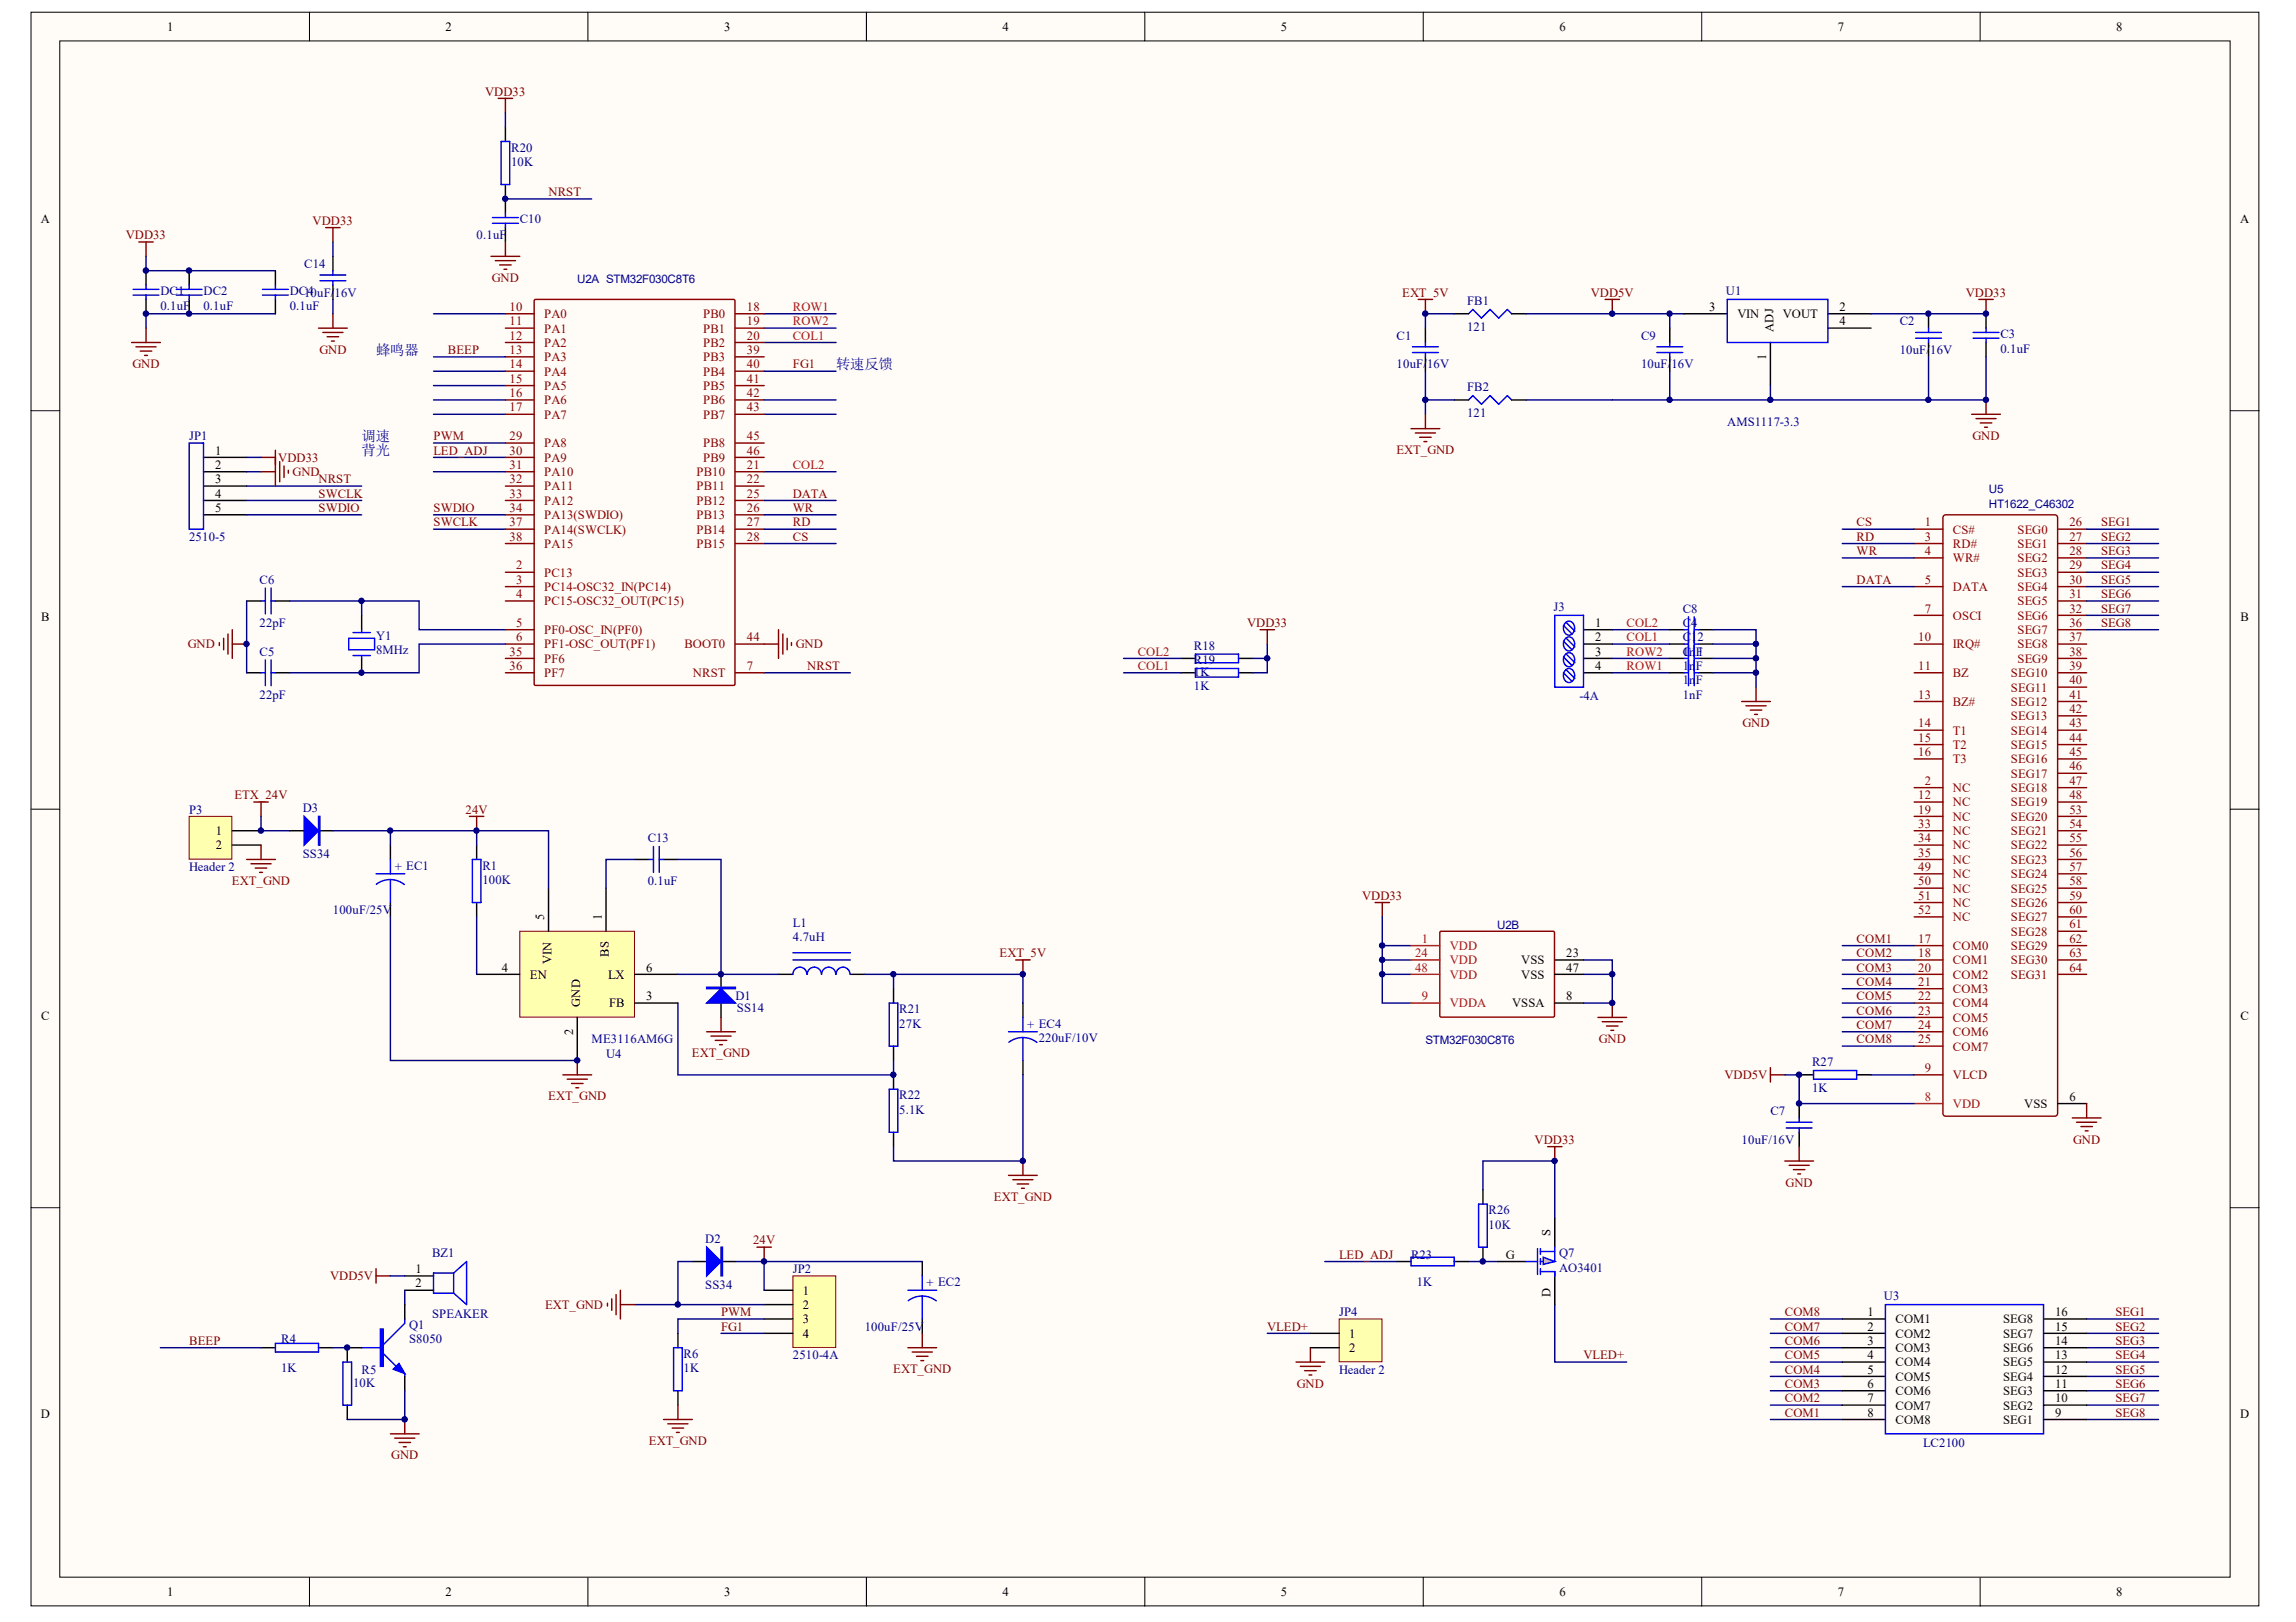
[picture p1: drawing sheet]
<svg xmlns="http://www.w3.org/2000/svg" width="297mm" height="210mm" viewBox="0 0 297 210" stroke-linecap="round" stroke-linejoin="round" font-family="sans-serif">
<defs><g id="words">
<g font-size="1.9" fill="#000080">
<text x="48.6" y="45.9">蜂鸣器</text>
<text x="108.2" y="47.8">转速反馈</text>
<text x="46.8" y="57.1">调速</text>
<text x="46.8" y="58.9">背光</text>
</g>
<g font-size="1.6">
<text x="21.6" y="4">1</text>
<text x="57.6" y="4">2</text>
<text x="93.7" y="4">3</text>
<text x="129.7" y="4">4</text>
<text x="165.7" y="4">5</text>
<text x="201.7" y="4">6</text>
<text x="237.8" y="4">7</text>
<text x="273.8" y="4">8</text>
<text x="5.3" y="28.8">A</text>
<text x="289.8" y="28.8">A</text>
<text x="221.1" y="40.2">3</text>
<text x="224.8" y="41.2">VIN</text>
<text x="230.7" y="41.2">VOUT</text>
<text x="238" y="40.2">2</text>
<text x="228.5" y="46.6" transform="rotate(-90 228.5 46.6)">1</text>
<text x="229.4" y="43" transform="rotate(-90 229.4 43)">ADJ</text>
<text x="238" y="42.1">4</text>
<text x="27.8" y="58.8">1</text>
<text x="27.8" y="60.7">2</text>
<text x="27.8" y="62.5">3</text>
<text x="27.8" y="64.4">4</text>
<text x="27.8" y="66.3">5</text>
<text x="5.3" y="80.4">B</text>
<text x="206.4" y="81.1">1</text>
<text x="206.4" y="83">2</text>
<text x="289.9" y="80.4">B</text>
<text x="206.4" y="84.8">3</text>
<text x="206.4" y="86.7">4</text>
<text x="27.9" y="108.1">1</text>
<text x="27.9" y="109.9">2</text>
<text x="70.4" y="119" transform="rotate(-90 70.4 119)">5</text>
<text x="77.9" y="119" transform="rotate(-90 77.9 119)">1</text>
<text x="64.9" y="125.7">4</text>
<text x="71.3" y="124.8" transform="rotate(-90 71.3 124.8)">VIN</text>
<text x="78.8" y="123.9" transform="rotate(-90 78.8 123.9)">BS</text>
<text x="83.6" y="125.7">6</text>
<text x="196.8" y="124.8">VSS</text>
<text x="202.6" y="123.9">23</text>
<text x="202.6" y="125.7">47</text>
<text x="5.3" y="132">C</text>
<text x="68.5" y="126.7">EN</text>
<text x="75.1" y="130.4" transform="rotate(-90 75.1 130.4)">GND</text>
<text x="78.7" y="126.7">LX</text>
<text x="78.8" y="130.4">FB</text>
<text x="83.6" y="129.4">3</text>
<text x="195.6" y="130.4">VSSA</text>
<text x="196.8" y="126.7">VSS</text>
<text x="202.6" y="129.4">8</text>
<text x="289.9" y="132">C</text>
<text x="74.1" y="134" transform="rotate(-90 74.1 134)">2</text>
<text x="261.9" y="143.4">VSS</text>
<text x="267.7" y="142.4">6</text>
<text x="200.6" y="159.9" transform="rotate(-90 200.6 159.9)">S</text>
<text x="53.8" y="164.7">1</text>
<text x="53.8" y="166.6">2</text>
<text x="103.9" y="167.5">1</text>
<text x="194.8" y="162.9">G</text>
<text x="200.6" y="167.8" transform="rotate(-90 200.6 167.8)">D</text>
<text x="103.9" y="169.4">2</text>
<text x="103.9" y="171.3">3</text>
<text x="103.9" y="173.1">4</text>
<text x="174.6" y="173.1">1</text>
<text x="241.6" y="172.2">2</text>
<text x="241.6" y="170.3">1</text>
<text x="245.2" y="173.1">COM2</text>
<text x="245.2" y="171.3">COM1</text>
<text x="259.2" y="173.1">SEG7</text>
<text x="259.2" y="171.3">SEG8</text>
<text x="265.9" y="172.2">15</text>
<text x="265.9" y="170.3">16</text>
<text x="174.6" y="175">2</text>
<text x="241.6" y="175.9">4</text>
<text x="241.6" y="174">3</text>
<text x="241.6" y="177.8">5</text>
<text x="241.6" y="179.6">6</text>
<text x="245.2" y="176.8">COM4</text>
<text x="245.2" y="175">COM3</text>
<text x="245.2" y="178.7">COM5</text>
<text x="259.2" y="178.7">SEG4</text>
<text x="259.2" y="176.8">SEG5</text>
<text x="259.2" y="175">SEG6</text>
<text x="265.9" y="179.6">11</text>
<text x="265.9" y="177.8">12</text>
<text x="265.9" y="175.9">13</text>
<text x="265.9" y="174">14</text>
<text x="5.3" y="183.5">D</text>
<text x="241.6" y="183.3">8</text>
<text x="241.6" y="181.5">7</text>
<text x="245.2" y="184.3">COM8</text>
<text x="245.2" y="180.5">COM6</text>
<text x="245.2" y="182.4">COM7</text>
<text x="259.2" y="184.3">SEG1</text>
<text x="259.2" y="182.4">SEG2</text>
<text x="259.2" y="180.5">SEG3</text>
<text x="265.9" y="183.3">9</text>
<text x="265.9" y="181.5">10</text>
<text x="289.8" y="183.5">D</text>
<text x="21.6" y="206.5">1</text>
<text x="57.6" y="206.5">2</text>
<text x="93.7" y="206.5">3</text>
<text x="129.7" y="206.5">4</text>
<text x="165.7" y="206.5">5</text>
<text x="201.7" y="206.5">6</text>
<text x="237.8" y="206.5">7</text>
<text x="273.8" y="206.5">8</text>
</g>
<g font-size="1.6" fill="#800000">
<text x="62.8" y="12.4">VDD33</text>
<text x="40.4" y="29.1">VDD33</text>
<text x="71" y="25.4">NRST</text>
<text x="16.3" y="31">VDD33</text>
<text x="63.6" y="36.5">GND</text>
<text x="181.4" y="38.4">EXT_5V</text>
<text x="205.8" y="38.4">VDD5V</text>
<text x="254.3" y="38.4">VDD33</text>
<text x="17.1" y="47.6">GND</text>
<text x="41.3" y="45.8">GND</text>
<text x="57.9" y="45.8">BEEP</text>
<text x="102.6" y="47.7">FG1</text>
<text x="36" y="59.8">VDD33</text>
<text x="56.1" y="57">PWM</text>
<text x="56.1" y="58.8">LED_ADJ</text>
<text x="180.7" y="58.8">EXT_GND</text>
<text x="255.2" y="56.9">GND</text>
<text x="37.9" y="61.6">GND</text>
<text x="41.2" y="62.5">NRST</text>
<text x="41.2" y="64.4">SWCLK</text>
<text x="102.6" y="64.4">DATA</text>
<text x="41.2" y="66.3">SWDIO</text>
<text x="56.1" y="68.1">SWCLK</text>
<text x="56.1" y="66.3">SWDIO</text>
<text x="102.6" y="70">CS</text>
<text x="102.6" y="66.3">WR</text>
<text x="102.6" y="68.1">RD</text>
<text x="240.2" y="70">RD</text>
<text x="240.2" y="68.1">CS</text>
<text x="240.2" y="71.8">WR</text>
<text x="271.8" y="68.1">SEG1</text>
<text x="271.8" y="70">SEG2</text>
<text x="271.8" y="71.8">SEG3</text>
<text x="240.2" y="75.5">DATA</text>
<text x="271.8" y="73.7">SEG4</text>
<text x="271.8" y="75.5">SEG5</text>
<text x="271.8" y="77.4">SEG6</text>
<text x="24.3" y="83.9">GND</text>
<text x="103" y="83.9">GND</text>
<text x="161.3" y="81.1">VDD33</text>
<text x="271.8" y="79.3">SEG7</text>
<text x="271.8" y="81.1">SEG8</text>
<text x="104.4" y="86.7">NRST</text>
<text x="225.4" y="94.1">GND</text>
<text x="30.3" y="103.4">ETX_24V</text>
<text x="60.2" y="105.3">24V</text>
<text x="30" y="114.5">EXT_GND</text>
<text x="176.2" y="116.4">VDD33</text>
<text x="129.3" y="123.9">EXT_5V</text>
<text x="240.2" y="123.9">COM2</text>
<text x="240.2" y="125.7">COM3</text>
<text x="240.2" y="122">COM1</text>
<text x="240.2" y="127.6">COM4</text>
<text x="240.2" y="129.4">COM5</text>
<text x="240.2" y="131.3">COM6</text>
<text x="89.5" y="136.8">EXT_GND</text>
<text x="206.8" y="135">GND</text>
<text x="240.2" y="133.2">COM7</text>
<text x="240.2" y="135">COM8</text>
<text x="70.9" y="142.4">EXT_GND</text>
<text x="223.1" y="139.7">VDD5V</text>
<text x="198.5" y="148">VDD33</text>
<text x="268.2" y="148">GND</text>
<text x="128.6" y="155.4">EXT_GND</text>
<text x="231" y="153.6">GND</text>
<text x="97.4" y="161">24V</text>
<text x="42.7" y="165.7">VDD5V</text>
<text x="173.2" y="162.9">LED_ADJ</text>
<text x="70.5" y="169.4">EXT_GND</text>
<text x="93.3" y="170.3">PWM</text>
<text x="93.3" y="172.2">FG1</text>
<text x="164" y="172.2">VLED+</text>
<text x="230.9" y="172.2">COM7</text>
<text x="230.9" y="170.3">COM8</text>
<text x="273.7" y="170.3">SEG1</text>
<text x="273.7" y="172.2">SEG2</text>
<text x="24.5" y="174">BEEP</text>
<text x="115.6" y="177.7">EXT_GND</text>
<text x="167.8" y="179.6">GND</text>
<text x="204.9" y="175.9">VLED+</text>
<text x="230.9" y="179.6">COM3</text>
<text x="230.9" y="177.8">COM4</text>
<text x="230.9" y="175.9">COM5</text>
<text x="230.9" y="174">COM6</text>
<text x="273.7" y="174">SEG3</text>
<text x="273.7" y="175.9">SEG4</text>
<text x="273.7" y="177.8">SEG5</text>
<text x="273.7" y="179.6">SEG6</text>
<text x="230.9" y="181.5">COM2</text>
<text x="230.9" y="183.3">COM1</text>
<text x="273.7" y="181.5">SEG7</text>
<text x="273.7" y="183.3">SEG8</text>
<text x="50.6" y="188.9">GND</text>
<text x="83.9" y="187">EXT_GND</text>
</g>
<g font-size="1.6" fill="#000080">
<text x="66.1" y="19.6">R20</text>
<text x="66.1" y="21.5">10K</text>
<text x="67.2" y="28.9">C10</text>
<text x="39.3" y="34.7">C14</text>
<text x="61.7" y="31">0.1uF</text>
<text x="20.8" y="38.2">DC1</text>
<text x="20.8" y="40.1">0.1uF</text>
<text x="26.3" y="38.2">DC2</text>
<text x="26.3" y="40.1">0.1uF</text>
<text x="37.5" y="38.2">DC4</text>
<text x="37.5" y="40.1">0.1uF</text>
<text x="39.3" y="38.4">10uF/16V</text>
<text x="189.8" y="39.5">FB1</text>
<text x="223.3" y="38.2">U1</text>
<text x="180.7" y="44">C1</text>
<text x="180.7" y="47.7">10uF/16V</text>
<text x="189.8" y="42.8">121</text>
<text x="212.3" y="44">C9</text>
<text x="212.3" y="47.7">10uF/16V</text>
<text x="245.8" y="42.1">C2</text>
<text x="245.8" y="45.8">10uF/16V</text>
<text x="258.8" y="43.8">C3</text>
<text x="258.8" y="45.6">0.1uF</text>
<text x="189.8" y="50.6">FB2</text>
<text x="189.8" y="54">121</text>
<text x="24.5" y="57">JP1</text>
<text x="223.5" y="55.1">AMS1117-3.3</text>
<text x="24.5" y="70">2510-5</text>
<text x="33.6" y="75.5">C6</text>
<text x="33.6" y="81.1">22pF</text>
<text x="48.6" y="82.8">Y1</text>
<text x="201" y="79.1">J3</text>
<text x="217.7" y="79.3">C8</text>
<text x="217.7" y="81.1">C4</text>
<text x="217.7" y="83">C1</text>
<text x="219.6" y="83">2</text>
<text x="33.6" y="84.8">C5</text>
<text x="48.6" y="84.7">8MHz</text>
<text x="154.5" y="84.1">R18</text>
<text x="154.5" y="87.4">1K</text>
<text x="154.5" y="86">R19</text>
<text x="154.5" y="89.3">1K</text>
<text x="217.7" y="84.8">1</text>
<text x="217.7" y="86.7">1</text>
<text x="217.7" y="84.8">C1</text>
<text x="217.7" y="88.6">1</text>
<text x="218.5" y="84.8">n</text>
<text x="218.5" y="86.7">n</text>
<text x="218.5" y="88.6">n</text>
<text x="219.4" y="84.8">F1</text>
<text x="219.4" y="86.7">F</text>
<text x="219.4" y="88.6">F</text>
<text x="33.6" y="90.4">22pF</text>
<text x="204.3" y="90.6">-4A</text>
<text x="217.7" y="90.4">1nF</text>
<text x="24.5" y="105.3">P3</text>
<text x="39.2" y="105.1">D3</text>
<text x="24.5" y="112.7">Header 2</text>
<text x="39.2" y="111">SS34</text>
<text x="51.1" y="112.7">+ EC1</text>
<text x="62.4" y="112.5">R1</text>
<text x="83.8" y="109">C13</text>
<text x="43.1" y="118.3">100uF/25V</text>
<text x="62.4" y="114.4">100K</text>
<text x="83.8" y="114.6">0.1uF</text>
<text x="102.6" y="120">L1</text>
<text x="102.6" y="121.8">4.7uH</text>
<text x="95.1" y="129.4">D1</text>
<text x="95.3" y="130.9">SS14</text>
<text x="116.3" y="131.1">R21</text>
<text x="76.5" y="135">ME3116AM6G</text>
<text x="78.4" y="136.9">U4</text>
<text x="116.3" y="133">27K</text>
<text x="132.9" y="133.2">+ EC4</text>
<text x="134.4" y="134.8">220uF/10V</text>
<text x="234.4" y="138">R27</text>
<text x="116.3" y="142.3">R22</text>
<text x="234.4" y="141.3">1K</text>
<text x="116.3" y="144.1">5.1K</text>
<text x="225.3" y="148">10uF/16V</text>
<text x="229" y="144.3">C7</text>
<text x="91.2" y="160.8">D2</text>
<text x="192.6" y="157.1">R26</text>
<text x="192.6" y="159">10K</text>
<text x="55.9" y="162.7">BZ1</text>
<text x="91.2" y="166.8">SS34</text>
<text x="102.6" y="164.7">JP2</text>
<text x="119.9" y="166.6">+ EC2</text>
<text x="182.5" y="162.9">R23</text>
<text x="183.3" y="166.4">1K</text>
<text x="201.7" y="162.7">Q7</text>
<text x="201.7" y="164.6">AO3401</text>
<text x="36.4" y="173.9">R4</text>
<text x="52.9" y="172">Q1</text>
<text x="52.9" y="173.9">S8050</text>
<text x="55.9" y="170.5">SPEAKER</text>
<text x="111.9" y="172.2">100uF/25V</text>
<text x="173.2" y="170.3">JP4</text>
<text x="243.7" y="168.3">U3</text>
<text x="36.4" y="177.6">1K</text>
<text x="45.7" y="179.4">10K</text>
<text x="46.8" y="177.8">R5</text>
<text x="88.4" y="175.7">R6</text>
<text x="88.4" y="177.6">1K</text>
<text x="102.6" y="175.9">2510-4A</text>
<text x="173.2" y="177.8">Header 2</text>
<text x="248.8" y="187.2">LC2100</text>
</g>
<g font-size="1.6" fill="#800">
<text x="65.9" y="40.2">10</text>
<text x="70.4" y="41.2">PA0</text>
<text x="91" y="41.2">PB0</text>
<text x="96.6" y="40.2">18</text>
<text x="65.9" y="42.1">11</text>
<text x="65.9" y="44">12</text>
<text x="65.9" y="45.8">13</text>
<text x="65.9" y="47.7">14</text>
<text x="70.4" y="43">PA1</text>
<text x="70.4" y="44.9">PA2</text>
<text x="70.4" y="46.7">PA3</text>
<text x="91" y="43">PB1</text>
<text x="91" y="44.9">PB2</text>
<text x="91" y="46.7">PB3</text>
<text x="96.6" y="42.1">19</text>
<text x="96.6" y="44">20</text>
<text x="96.6" y="45.8">39</text>
<text x="96.6" y="47.7">40</text>
<text x="65.9" y="49.5">15</text>
<text x="65.9" y="51.4">16</text>
<text x="65.9" y="53.3">17</text>
<text x="70.4" y="48.6">PA4</text>
<text x="70.4" y="50.5">PA5</text>
<text x="70.4" y="52.3">PA6</text>
<text x="91" y="48.6">PB4</text>
<text x="91" y="50.5">PB5</text>
<text x="91" y="52.3">PB6</text>
<text x="96.6" y="49.5">41</text>
<text x="96.6" y="51.4">42</text>
<text x="96.6" y="53.3">43</text>
<text x="65.9" y="57">29</text>
<text x="65.9" y="58.8">30</text>
<text x="70.4" y="54.2">PA7</text>
<text x="70.4" y="57.9">PA8</text>
<text x="70.4" y="59.8">PA9</text>
<text x="91" y="54.2">PB7</text>
<text x="91" y="57.9">PB8</text>
<text x="91" y="59.8">PB9</text>
<text x="96.6" y="57">45</text>
<text x="96.6" y="58.8">46</text>
<text x="65.9" y="60.7">31</text>
<text x="65.9" y="62.5">32</text>
<text x="65.9" y="64.4">33</text>
<text x="70.4" y="61.6">PA10</text>
<text x="70.4" y="63.5">PA11</text>
<text x="70.4" y="65.3">PA12</text>
<text x="90.1" y="61.6">PB10</text>
<text x="90.1" y="63.5">PB11</text>
<text x="90.1" y="65.3">PB12</text>
<text x="96.6" y="60.7">21</text>
<text x="96.6" y="62.5">22</text>
<text x="96.6" y="64.4">25</text>
<text x="65.9" y="66.3">34</text>
<text x="65.9" y="68.1">37</text>
<text x="65.9" y="70">38</text>
<text x="70.4" y="67.2">PA13(SWDIO)</text>
<text x="70.4" y="69">PA14(SWCLK)</text>
<text x="70.4" y="70.9">PA15</text>
<text x="90.1" y="67.2">PB13</text>
<text x="90.1" y="69">PB14</text>
<text x="90.1" y="70.9">PB15</text>
<text x="96.6" y="66.3">26</text>
<text x="96.6" y="68.1">27</text>
<text x="96.6" y="70">28</text>
<text x="249" y="68.1">1</text>
<text x="249" y="70">3</text>
<text x="249" y="71.8">4</text>
<text x="252.7" y="69">CS#</text>
<text x="252.7" y="70.9">RD#</text>
<text x="261" y="69">SEG0</text>
<text x="261" y="70.9">SEG1</text>
<text x="267.7" y="68.1">26</text>
<text x="267.7" y="70">27</text>
<text x="267.7" y="71.8">28</text>
<text x="66.8" y="73.7">2</text>
<text x="66.8" y="75.5">3</text>
<text x="66.8" y="77.4">4</text>
<text x="70.4" y="74.6">PC13</text>
<text x="70.4" y="76.5">PC14-OSC32_IN(PC14)</text>
<text x="249" y="75.5">5</text>
<text x="252.7" y="72.8">WR#</text>
<text x="252.7" y="76.5">DATA</text>
<text x="261" y="72.8">SEG2</text>
<text x="261" y="74.6">SEG3</text>
<text x="261" y="76.5">SEG4</text>
<text x="267.7" y="73.7">29</text>
<text x="267.7" y="75.5">30</text>
<text x="267.7" y="77.4">31</text>
<text x="66.8" y="81.1">5</text>
<text x="66.8" y="83">6</text>
<text x="70.4" y="78.3">PC15-OSC32_OUT(PC15)</text>
<text x="70.4" y="82.1">PF0-OSC_IN(PF0)</text>
<text x="70.4" y="83.9">PF1-OSC_OUT(PF1)</text>
<text x="88.6" y="83.9">BOOT0</text>
<text x="96.6" y="83">44</text>
<text x="248.2" y="83">10</text>
<text x="249" y="79.3">7</text>
<text x="252.7" y="80.2">OSCI</text>
<text x="252.7" y="83.9">IRQ#</text>
<text x="261" y="78.3">SEG5</text>
<text x="261" y="80.2">SEG6</text>
<text x="261" y="82.1">SEG7</text>
<text x="261" y="83.9">SEG8</text>
<text x="267.7" y="79.3">32</text>
<text x="267.7" y="81.1">36</text>
<text x="267.7" y="83">37</text>
<text x="65.9" y="84.8">35</text>
<text x="65.9" y="86.7">36</text>
<text x="70.4" y="85.8">PF6</text>
<text x="70.4" y="87.6">PF7</text>
<text x="89.7" y="87.6">NRST</text>
<text x="96.6" y="86.7">7</text>
<text x="248.2" y="86.7">11</text>
<text x="252.7" y="87.6">BZ</text>
<text x="260.2" y="87.6">SEG10</text>
<text x="260.2" y="89.5">SEG11</text>
<text x="261" y="85.8">SEG9</text>
<text x="267.7" y="84.8">38</text>
<text x="267.7" y="86.7">39</text>
<text x="267.7" y="88.6">40</text>
<text x="248.2" y="90.4">13</text>
<text x="248.2" y="94.1">14</text>
<text x="248.2" y="96">15</text>
<text x="252.7" y="91.3">BZ#</text>
<text x="252.7" y="95.1">T1</text>
<text x="260.2" y="91.3">SEG12</text>
<text x="260.2" y="93.2">SEG13</text>
<text x="260.2" y="95.1">SEG14</text>
<text x="267.7" y="90.4">41</text>
<text x="267.7" y="92.3">42</text>
<text x="267.7" y="94.1">43</text>
<text x="267.7" y="96">44</text>
<text x="248.2" y="97.8">16</text>
<text x="249" y="101.6">2</text>
<text x="252.7" y="96.9">T2</text>
<text x="252.7" y="98.8">T3</text>
<text x="260.2" y="96.9">SEG15</text>
<text x="260.2" y="98.8">SEG16</text>
<text x="260.2" y="100.6">SEG17</text>
<text x="267.7" y="97.8">45</text>
<text x="267.7" y="99.7">46</text>
<text x="267.7" y="101.6">47</text>
<text x="248.2" y="103.4">12</text>
<text x="248.2" y="105.3">19</text>
<text x="248.2" y="107.1">33</text>
<text x="252.7" y="102.5">NC</text>
<text x="252.7" y="104.4">NC</text>
<text x="252.7" y="106.2">NC</text>
<text x="260.2" y="102.5">SEG18</text>
<text x="260.2" y="104.4">SEG19</text>
<text x="260.2" y="106.2">SEG20</text>
<text x="267.7" y="103.4">48</text>
<text x="267.7" y="105.3">53</text>
<text x="267.7" y="107.1">54</text>
<text x="248.2" y="109">34</text>
<text x="248.2" y="110.9">35</text>
<text x="248.2" y="112.7">49</text>
<text x="252.7" y="108.1">NC</text>
<text x="252.7" y="109.9">NC</text>
<text x="252.7" y="111.8">NC</text>
<text x="252.7" y="113.6">NC</text>
<text x="260.2" y="108.1">SEG21</text>
<text x="260.2" y="109.9">SEG22</text>
<text x="260.2" y="111.8">SEG23</text>
<text x="260.2" y="113.6">SEG24</text>
<text x="267.7" y="109">55</text>
<text x="267.7" y="110.9">56</text>
<text x="267.7" y="112.7">57</text>
<text x="248.2" y="114.6">50</text>
<text x="248.2" y="116.4">51</text>
<text x="248.2" y="118.3">52</text>
<text x="252.7" y="115.5">NC</text>
<text x="252.7" y="117.4">NC</text>
<text x="252.7" y="119.2">NC</text>
<text x="260.2" y="115.5">SEG25</text>
<text x="260.2" y="117.4">SEG26</text>
<text x="260.2" y="119.2">SEG27</text>
<text x="267.7" y="114.6">58</text>
<text x="267.7" y="116.4">59</text>
<text x="267.7" y="118.3">60</text>
<text x="248.2" y="122">17</text>
<text x="248.2" y="123.9">18</text>
<text x="248.2" y="125.7">20</text>
<text x="252.7" y="122.9">COM0</text>
<text x="252.7" y="124.8">COM1</text>
<text x="260.2" y="121.1">SEG28</text>
<text x="260.2" y="122.9">SEG29</text>
<text x="260.2" y="124.8">SEG30</text>
<text x="267.7" y="120.1">61</text>
<text x="267.7" y="122">62</text>
<text x="267.7" y="123.9">63</text>
<text x="267.7" y="125.7">64</text>
<text x="248.2" y="127.6">21</text>
<text x="248.2" y="129.4">22</text>
<text x="248.2" y="131.3">23</text>
<text x="252.7" y="126.7">COM2</text>
<text x="252.7" y="128.5">COM3</text>
<text x="252.7" y="130.4">COM4</text>
<text x="260.2" y="126.7">SEG31</text>
<text x="248.2" y="133.2">24</text>
<text x="248.2" y="135">25</text>
<text x="252.7" y="132.2">COM5</text>
<text x="252.7" y="134.1">COM6</text>
<text x="252.7" y="135.9">COM7</text>
<text x="249" y="138.7">9</text>
<text x="252.7" y="139.7">VLCD</text>
</g>
<g font-size="1.6" fill="#f00">
<text x="102.6" y="40.2">ROW1</text>
<text x="102.6" y="42.1">ROW2</text>
<text x="102.6" y="44">COL1</text>
<text x="102.6" y="60.7">COL2</text>
<text x="210.4" y="83">COL1</text>
<text x="210.4" y="81.1">COL2</text>
<text x="147.2" y="86.7">COL1</text>
<text x="147.2" y="84.8">COL2</text>
<text x="210.4" y="86.7">ROW1</text>
<text x="210.4" y="84.8">ROW2</text>
<text x="183.1" y="123.9">24</text>
<text x="183.1" y="125.7">48</text>
<text x="183.9" y="122">1</text>
<text x="187.6" y="122.9">VDD</text>
<text x="187.6" y="124.8">VDD</text>
<text x="183.9" y="129.4">9</text>
<text x="187.6" y="126.7">VDD</text>
<text x="187.6" y="130.4">VDDA</text>
<text x="249" y="142.4">8</text>
<text x="252.7" y="143.4">VDD</text>
</g>
<g font-size="1.5" fill="#000080">
<text x="74.7" y="36.6">U2A STM32F030C8T6</text>
<text x="257.3" y="63.9">U5</text>
<text x="257.3" y="65.7">HT1622_C46302</text>
<text x="193.7" y="120.2">U2B</text>
<text x="184.4" y="135.1">STM32F030C8T6</text>
</g>
</g></defs>
<g fill="#fffcf8" stroke="#000" stroke-width=".13">
<path d="M4 1.6h288.2v206.2h-288.2z"/>
<path d="M7.7 5.3h280.8v198.8h-280.8z"/>
</g>
<g fill="none" stroke="#000" stroke-width=".13">
<path d="M40 1.6v3.7M76.1 1.6v3.7M112.1 1.6v3.7M148.1 1.6v3.7M184.1 1.6v3.7M220.2 1.6v3.7M256.2 1.6v3.7M4 53.1h3.7M288.6 53.1h3.7M4 104.7h3.7M288.6 104.7h3.7M4 156.3h3.7"/>
<path d="M288.6 156.3h3.7M40 204.1v3.8M76.1 204.1v3.8M112.1 204.1v3.8M148.1 204.1v3.8M184.1 204.1v3.8M220.2 204.1v3.8M256.2 204.1v3.8"/>
</g>
<g fill="none" stroke="#000" stroke-width=".19">
<path d="M65.4 16.4v1.9M18.9 35v1.9M18.9 38.7v1.9M24.5 35v1.9M24.5 38.7v1.9M35.6 35v1.9M35.6 38.7v1.9M65.4 23.9v3.7M65.4 29.5v1.8M26.3 59.2h5.6M184.4 42.5v1.8M184.4 46.2v1.8"/>
<path d="M188.1 40.6h1.9M188.1 51.8h1.9M195.6 40.6h1.8M195.6 51.8h1.8M216 42.5v1.8M216 46.2v1.8M217.9 40.6h5.6M229 44.3v5.6M236.5 40.6h5.6M236.5 42.5h5.6M249.5 40.6v1.9M249.5 44.3v1.9"/>
<path d="M256.9 40.6v1.9M256.9 44.3v1.9M26.3 61h5.6M26.3 62.9h5.6M26.3 64.8h5.6M26.3 66.6h5.6M31.9 77.8h1.9M35.6 77.8h1.9M46.8 79.6v1.9M31.9 87.1h1.9M35.6 87.1h1.9M46.8 85.2v1.9"/>
<path d="M201.1 124.2h3.8M201.1 126.1h3.8M201.1 129.8h3.8M232.8 139.1h1.8M240.2 139.1h1.9M191.8 154v1.8M201.1 157.7v3.7M232.8 142.8v1.9M232.8 146.5v1.9M266.2 142.8h3.8M180.7 163.3h1.8M188.1 163.3h1.9"/>
<path d="M191.8 161.4v1.9M193.7 163.3h3.7M201.1 165.1v3.7M238.3 176.3h5.6M238.3 172.5h5.6M238.3 174.4h5.6M238.3 170.7h5.6M238.3 178.1h5.6M238.3 180h5.6M264.4 176.3h5.6M264.4 172.5h5.6M264.4 174.4h5.6"/>
<path d="M264.4 170.7h5.6M264.4 178.1h5.6M264.4 180h5.6M238.3 183.7h5.6M238.3 181.8h5.6M264.4 183.7h5.6M264.4 181.8h5.6"/>
</g>
<g fill="none" stroke="#00f" stroke-width=".19">
<path d="M64.8 18.3h1.1v5.6h-1.1zM17.2 38.2h3.4M17.2 37.4h3.4M18.9 36.9v.5M18.9 38.2v.5M22.8 38.2h3.3M22.8 37.4h3.3M24.5 36.9v.5M24.5 38.2v.5M34 38.2h3.3M34 37.4h3.3M35.6 36.9v.5"/>
<path d="M35.6 38.2v.5M63.7 28.9h3.4M63.7 28.2h3.4M65.4 27.6v.6M65.4 28.9v.6M223.5 38.7h13v5.6h-13zM24.5 57.3h1.8v11.2h-1.8zM182.7 45.6h3.4M182.7 44.9h3.4M184.4 44.3v.6M184.4 45.6v.6M190 40.6l.5-.6 1.2 1.2 1.1-1.2 1.1 1.2 1.1-1.2 .6 .6"/>
<path d="M190 51.8l.5-.6 1.2 1.1 1.1-1.1 1.1 1.1 1.1-1.1 .6 .6M214.4 45.6h3.3M214.4 44.9h3.3M216 44.3v.6M216 45.6v.6M247.8 43.8h3.4M247.8 43h3.4M249.5 42.5v.5M249.5 43.8v.5M255.3 43.8h3.3M255.3 43h3.3M256.9 42.5v.5"/>
<path d="M256.9 43.8v.5M33.8 77.8h.5M34.3 76.1v3.3M35.1 77.8h.5M35.1 76.1v3.3M33.8 87.1h.5M34.3 85.4v3.3M35.1 85.4v3.3M35.1 87.1h.5M45.1 82.6h3.4v1.5h-3.4zM45.7 81.9h2.2M45.7 84.8h2.2"/>
<path d="M46.8 81.5v.4M46.8 84.8v.4M234.6 138.5h5.6v1.2h-5.6zM191.3 155.8h1.1v5.6h-1.1zM231.1 146h3.3M231.1 145.2h3.3M232.8 144.7v.5M232.8 146v.5M182.5 162.7h5.6v1.1h-5.6zM197.4 163.3h1.5M198.9 161.6v3.3M199.3 164.6h1.8v.5"/>
<path d="M199.3 162h1.8M199.3 161.6v.7M199.3 162.9v.7M199.3 164.2v.7M201.1 161.4v1.9h-1.8M243.9 168.8h20.5v16.8h-20.5z"/>
</g>
<g fill="none" stroke="#800000" stroke-width=".19">
<path d="M64.5 12.7h1.8M65.4 12.7v1.9M18 31.3h1.8M18.9 31.3v1.9M42.1 29.5h1.9M43.1 29.5v1.8M63.5 33.2h3.7M64.1 33.7h2.6M64.6 34.3h1.5M65.2 34.8h.4M65.4 31.3v1.9M183.5 38.7h1.8"/>
<path d="M184.4 38.7v1.9M207.7 38.7h1.8M208.6 38.7v1.9M256 38.7h1.9M256.9 38.7v1.9M17 44.3h3.8M17.6 44.9h2.6M18.1 45.4h1.5M18.7 46h.4M18.9 42.5v1.8M33.8 59.2h1.8M35.6 58.3v4.6"/>
<path d="M36.2 59.7v2.6M41.2 42.5h3.7M41.8 43h2.6M42.3 43.6h1.5M42.9 44.1h.4M43.1 40.6v1.9M255.1 53.6h3.7M255.6 54.2h2.6M256.2 54.7h1.5M256.8 55.3h.3M256.9 51.8v1.8M33.8 61h1.8"/>
<path d="M36.7 60.3v1.5M37.3 60.9v.3M28.4 83.2v.3M28.9 82.6v1.5M29.5 82v2.6M30 81.5v3.7M30 83.3h1.9M98.9 83.3h1.8M100.7 81.5v3.7M101.3 82v2.6M101.8 82.6v1.5M102.4 83.2v.3"/>
<path d="M177.9 116.8h1.9M178.8 116.8v1.9M206.7 131.7h3.7M207.3 132.2h2.6M207.8 132.8h1.5M208.4 133.3h.4M208.6 129.8v1.9M229 138.2v1.8M229 139.1h1.9M200.2 148.4h1.9M201.1 148.4v1.8M230.9 150.2h3.7"/>
<path d="M231.5 150.8h2.6M232 151.4h1.5M232.6 151.9h.3M232.8 148.4v1.8M268.1 144.7h3.7M268.7 145.2h2.6M269.2 145.8h1.5M269.8 146.3h.3M270 142.8v1.9"/>
</g>
<g fill="none" stroke="#000080" stroke-width=".19">
<path d="M65.4 14.6v1.8M18.9 33.2v1.8h16.7M65.4 25.7h11.1M31.9 59.2h1.9M35.6 40.6h-16.7v1.9M56.1 59.2h9.3M56.1 48h9.3M56.1 49.9h9.3M56.1 51.8h9.3M56.1 53.6h9.3M56.1 57.3h9.3M56.1 40.6h9.3"/>
<path d="M98.9 48h9.3M98.9 51.8h9.3M98.9 53.6h9.3M98.9 40.6h9.3M98.9 42.5h9.3M98.9 44.3h9.3M184.4 48v3.8M188.1 40.6h-3.7v1.9M197.4 40.6h20.5M216 40.6v1.9M216 48v3.8M229 49.9v1.9"/>
<path d="M242.1 40.6h14.8M249.5 46.2v5.6M256.9 46.2v5.6h-59.5M31.9 61h1.9M31.9 62.9h14.9M31.9 64.8h14.9M31.9 66.6h14.9M31.9 77.8v9.3M37.5 77.8h16.7v3.7h11.2M46.8 77.8v1.8M56.1 61h9.3M56.1 66.6h9.3"/>
<path d="M56.1 68.5h9.3M98.9 61h9.3M238.3 68.5h9.3M238.3 70.3h9.3M238.3 72.2h9.3M238.3 75.9h9.3M270 68.5h9.3M270 70.3h9.3M270 72.2h9.3M270 74.1h9.3M270 75.9h9.3M270 77.8h9.3"/>
<path d="M270 79.6h9.3M65.4 83.3h-11.2v3.8h-16.7M98.9 87.1h11.1M270 81.5h9.3M178.8 118.7v11.1h3.7M178.8 126.1h3.7M178.8 124.2h3.7M178.8 122.4h3.7M204.9 124.2h3.7v5.6h-3.7M204.9 126.1h3.7M230.9 139.1h1.9v3.7h14.8M238.3 126.1h9.3"/>
<path d="M238.3 124.2h9.3M238.3 122.4h9.3M238.3 127.9h9.3M238.3 129.8h9.3M238.3 131.7h9.3M238.3 133.5h9.3M238.3 135.4h9.3M242.1 139.1h5.5M191.8 154v-3.8h9.3v7.5M171.4 163.3h9.3M190 163.3h3.7M201.1 168.8v7.5h9.3"/>
<path d="M229 170.7h9.3M229 172.5h9.3M229 174.4h9.3M229 176.3h9.3M229 178.1h9.3M229 180h9.3M270 170.7h9.3M270 172.5h9.3M270 174.4h9.3M270 176.3h9.3M270 178.1h9.3M270 180h9.3"/>
<path d="M229 181.8h9.3M229 183.7h9.3M270 181.8h9.3M270 183.7h9.3"/>
</g>
<g fill="none" stroke="#800" stroke-width=".19">
<path d="M69.2 38.8h25.8v49.8h-25.8zM65.4 40.6h3.7M65.4 42.5h3.7M65.4 44.3h3.7M65.4 46.2h3.7M65.4 48h3.7M65.4 49.9h3.7M65.4 51.8h3.7M65.4 53.6h3.7M65.4 57.3h3.7M65.4 59.2h3.7M95.1 40.6h3.8"/>
<path d="M95.1 42.5h3.8M95.1 44.3h3.8M95.1 46.2h3.8M95.1 48h3.8M95.1 49.9h3.8M95.1 51.8h3.8M95.1 53.6h3.8M95.1 57.3h3.8M95.1 59.2h3.8M65.4 61h3.7M65.4 62.9h3.7M65.4 64.8h3.7"/>
<path d="M65.4 66.6h3.7M65.4 68.5h3.7M65.4 70.3h3.7M65.4 74.1h3.7M65.4 75.9h3.7M65.4 77.8h3.7M95.1 61h3.8M95.1 62.9h3.8M95.1 64.8h3.8M95.1 66.6h3.8M95.1 68.5h3.8M95.1 70.3h3.8"/>
<path d="M247.6 68.5h3.8M247.6 70.3h3.8M247.6 75.9h3.8M247.6 72.2h3.8M247.6 79.6h3.8M251.4 66.8l.3-.2h14.1l.3 .2 .1 .2v77.1l-.1 .2-.3 .1h-14.1l-.3-.1v-.2zM266.2 68.5h3.8M266.2 70.3h3.8M266.2 74.1h3.8M266.2 75.9h3.8M266.2 77.8h3.8M266.2 72.2h3.8"/>
<path d="M266.2 79.6h3.8M65.4 83.3h3.7M65.4 87.1h3.7M65.4 81.5h3.7M65.4 85.2h3.7M95.1 83.3h3.8M95.1 87.1h3.8M247.6 83.3h3.8M247.6 87.1h3.8M247.6 90.8h3.8M247.6 94.5h3.8M247.6 96.4h3.8"/>
<path d="M247.6 98.2h3.8M266.2 83.3h3.8M266.2 87.1h3.8M266.2 81.5h3.8M266.2 85.2h3.8M266.2 90.8h3.8M266.2 94.5h3.8M266.2 96.4h3.8M266.2 98.2h3.8M266.2 88.9h3.8M266.2 92.6h3.8M247.6 101.9h3.8"/>
<path d="M247.6 103.8h3.8M247.6 105.6h3.8M247.6 107.5h3.8M247.6 109.4h3.8M247.6 111.2h3.8M247.6 113.1h3.8M247.6 114.9h3.8M247.6 116.8h3.8M247.6 118.7h3.8M266.2 101.9h3.8M266.2 103.8h3.8M266.2 105.6h3.8"/>
<path d="M266.2 107.5h3.8M266.2 109.4h3.8M266.2 111.2h3.8M266.2 100.1h3.8M266.2 113.1h3.8M266.2 114.9h3.8M266.2 116.8h3.8M266.2 118.7h3.8M186.3 120.6h14.8v11h-14.8zM247.6 139.1h3.8M247.6 122.4h3.8M247.6 124.2h3.8"/>
<path d="M247.6 126.1h3.8M247.6 127.9h3.8M247.6 129.8h3.8M247.6 131.7h3.8M247.6 133.5h3.8M247.6 135.4h3.8M266.2 122.4h3.8M266.2 124.2h3.8M266.2 126.1h3.8M266.2 120.5h3.8"/>
</g>
<path d="M182.5 122.4h3.8M182.5 124.2h3.8M182.5 126.1h3.8M182.5 129.8h3.8M247.6 142.8h3.8" fill="none" stroke="#f00" stroke-width=".19"/>
<path d="M199.7 162.7l1.4 .6-1.4 .3z" fill="#c0c0c0" stroke="#00f" stroke-width=".19"/>
<path d="M167.7 176.3h3.7M168.2 176.8h2.6M168.8 177.4h1.5M169.3 177.9h.4M169.5 174.4v1.9" fill="none" stroke="#800000" stroke-width=".19"/>
<path d="M164 172.5h5.5" fill="none" stroke="#000080" stroke-width=".19"/>
<path d="M173.2 170.7h5.6v5.5h-5.6z" fill="#ffffb0" stroke="#800000" stroke-width=".13"/>
<g fill="none" stroke="#000" stroke-width=".19">
<path d="M152.8 85.2h1.9M152.8 87.1h1.9M160.2 85.2h1.9M160.2 87.1h1.9M204.9 81.5h3.7M204.9 83.3h3.7M204.9 85.2h3.7M204.9 87.1h3.7M216 81.5h1.9M216 83.3h1.9M216 85.2h1.9M216 87.1h1.9"/>
<path d="M219.7 81.5h1.9M219.7 83.3h1.9M219.7 85.2h1.9M219.7 87.1h1.9M33.8 174.4h1.8M41.2 174.4h1.9M46.8 174.4h-1.9v1.9M52.4 165.1h3.7M52.4 167h3.7M52.4 168.8v1.9M52.4 178.1v1.9M169.5 172.5h3.7"/>
<path d="M169.5 174.4h3.7M44.9 181.8v1.9"/>
</g>
<g fill="none" stroke="#00f" stroke-width=".19">
<path d="M201.1 79.6h3.8v9.3h-3.8zM218.4 79.8v8.9M219.2 79.8v8.9M154.7 84.6h5.5v1.2h-5.5zM154.7 86.5h5.5v1.1h-5.5zM202.3 80.9l1.1 1.1M202.3 83l1.1 1.1M202.3 85l1.1 1.1M202.3 87.1l1.1 1.1M202.5 80.6a.72 .72 0 0 1 .8-.1 .72 .72 0 0 1 .4 .8 .74 .74 0 0 1-.7 .9 .74 .74 0 0 1-.7-.9zM202.5 82.7a.72 .72 0 0 1 .8-.2 .72 .72 0 0 1 .4 .8 .74 .74 0 0 1-.7 .9 .74 .74 0 0 1-.7-.9zM202.5 84.7a.72 .72 0 0 1 .8-.1 .72 .72 0 0 1 .4 .8 .74 .74 0 0 1-.7 .9 .74 .74 0 0 1-.7-.9z"/>
<path d="M202.5 86.8a.72 .72 0 0 1 .8-.2 .72 .72 0 0 1 .4 .8 .74 .74 0 0 1-.7 .9 .74 .74 0 0 1-.7-.9zM202.6 80.6l1.1 1.1M202.6 82.6l1.1 1.1M202.6 84.6l1.1 1.2M202.6 86.7l1.1 1.1M217.9 81.5h.5M217.9 83.3h.5M217.9 87.1h.5M217.9 85.2h.5M219.2 81.5h.5M219.2 83.3h.5M219.2 87.1h.5"/>
<path d="M219.2 85.2h.5M35.6 173.8h5.6v1.2h-5.6zM44.4 176.3h1.1v5.5h-1.1zM46.8 174.4h2.8M49.6 175.1l1.7 1.7M52.4 170.7v.5l-2.8 2.8M52.4 177.8v.3M58.7 164.7l1.7-1.4v5.5l-1.7-1.5M58.7 164.7v2.6M58.7 164.7h-2.6v2.6h2.6"/>
</g>
<g fill="none" stroke="#800000" stroke-width=".19">
<path d="M163 81.5h1.9M164 81.5v1.8M225.3 90.8h3.7M225.9 91.3h2.6M226.4 91.9h1.5M227 92.5h.4M227.2 88.9v1.9M48.6 164.2v1.8M48.6 165.1h1.9M50.5 185.6h3.7M51.1 186.1h2.6M51.6 186.7h1.5"/>
<path d="M52.2 187.2h.4M52.4 183.7v1.9"/>
</g>
<g fill="none" stroke="#000080" stroke-width=".19">
<path d="M145.4 85.2h7.4M145.4 87.1h7.4M162.1 85.2h1.9M164 83.3v3.8h-1.9M208.6 85.2h7.4M208.6 87.1h7.4M208.6 81.5h7.4M208.6 83.3h7.4M221.6 81.5h5.6v7.4M221.6 85.2h5.6M221.6 87.1h5.6M221.6 83.3h5.6"/>
<path d="M20.8 174.4h13M43.1 174.4h1.8M50.5 165.1h1.9M52.4 180v3.7h-7.5M52.4 167v1.8"/>
</g>
<g fill="#00f" stroke="#00f" stroke-width=".19">
<path d="M50.9 177.2l.7-.8 .8 1.4z"/>
<path d="M49.2 172h.4v4.8h-.4z" fill-rule="evenodd"/>
</g>
<path d="M102.6 165.1h5.5v9.3h-5.5z" fill="#ffffb0" stroke="#800000" stroke-width=".13"/>
<path d="M37.5 107.5h1.8M41.2 107.5h1.9M87.7 172.5v1.9M87.7 180v1.8M89.6 163.3h1.8M93.3 163.3h1.8M98.9 167h3.7M98.9 168.8h3.7M98.9 170.7h3.7M98.9 172.5h3.7M119.3 163.3v1.8M119.3 170.7v1.8" fill="none" stroke="#000" stroke-width=".19"/>
<path d="M82.1 168.8h16.8M89.6 163.3h-1.9v5.5M93.3 172.5h5.6M98.9 170.7h-11.2v1.8M98.9 163.3h20.4" fill="none" stroke="#000080" stroke-width=".19"/>
<g fill="#00f" stroke="#00f" stroke-width=".19">
<path d="M91.4 161.4l1.9 1.9-1.9 1.8z"/>
<path d="M39.3 105.6l1.9 1.9-1.9 1.9z"/>
<path d="M93.3 161.4h.2v3.7h-.2z" fill-rule="evenodd"/>
<path d="M41.2 105.6h.2v3.8h-.2z" fill-rule="evenodd"/>
</g>
<path d="M87.1 174.4h1.2v5.6h-1.2zM117.5 167h3.7M119.3 167.7a2.96 2.96 0 0 1 1.8 .6M119.3 167.7a2.96 2.96 0 0 0-1.8 .6M119.3 165.1v1.9M119.3 167.7v3" fill="none" stroke="#00f" stroke-width=".19"/>
<path d="M67.2 120.5h14.9v11.1h-14.9z" fill="#ffffb0" stroke="#800000" stroke-width=".13"/>
<g fill="none" stroke="#000" stroke-width=".19">
<path d="M50.5 109.4v1.8M50.5 116.8v1.9M61.7 109.4v1.8M61.7 116.8v1.9M71 114.9v5.6M78.4 114.9v5.6M82.1 111.2h1.9M85.8 111.2h1.9M61.7 126.1h5.5M74.7 131.7v5.5M82.1 126.1h5.6M82.1 129.8h5.6"/>
<path d="M93.3 126.1v1.8M93.3 129.8v1.9M100.7 126.1h1.9M110 126.1h1.9M115.6 127.9v1.9M115.6 135.4v1.8M115.6 139.1v1.9M132.3 129.8v1.9M132.3 137.2v1.9M115.6 146.5v1.9"/>
</g>
<g fill="none" stroke="#00f" stroke-width=".19">
<path d="M48.6 113.1h3.8M50.5 113.8a2.94 2.94 0 0 1 1.8 .7M50.5 113.8a2.94 2.94 0 0 0-1.8 .6M50.5 111.2v1.9M50.5 113.8v3M61.1 111.2h1.1v5.6h-1.1zM84 111.2h.5M84.5 109.5v3.4M85.3 111.2h.5M85.3 109.5v3.4M102.6 124.2h7.4M102.6 123.3h7.4"/>
<path d="M104.4 126.1a.9 .9 0 0 0-.9-.9 .9 .9 0 0 0-.9 .9M106.3 126.1a.91 .91 0 0 0-.9-.9 .91 .91 0 0 0-1 .9M108.1 126.1a.91 .91 0 0 0-.9-.9 .91 .91 0 0 0-.9 .9M110 126.1a.9 .9 0 0 0-.9-.9 .9 .9 0 0 0-.9 .9M115 129.8h1.2v5.6h-1.2zM130.5 133.5h3.7M132.3 134.3a2.96 2.96 0 0 1 1.8 .6M132.3 134.3a2.96 2.96 0 0 0-1.8 .6M132.3 131.7v1.8M132.3 134.3v2.9M115 141h1.2v5.5h-1.2z"/>
</g>
<path d="M50.5 118.7v18.5h24.2M61.7 107.5v1.9M61.7 118.7v7.4M82.1 111.2h-3.7v3.7M87.7 111.2h5.6v14.9M87.7 129.8v9.3h27.9v-1.9M87.7 126.1h13M111.9 126.1h3.7v1.8M115.6 126.1h16.7v3.7M132.3 139.1v11.1h-16.7v-1.8" fill="none" stroke="#000080" stroke-width=".19"/>
<g fill="#00f" stroke="#00f" stroke-width=".19">
<path d="M91.4 129.8l1.9-1.9 1.8 1.9z"/>
<path d="M91.4 127.8h3.7v.1h-3.7z" fill-rule="evenodd"/>
</g>
<path d="M32.8 103.8h1.9M33.8 103.8v1.8" fill="none" stroke="#800000" stroke-width=".19"/>
<path d="M24.5 105.6h5.5v5.6h-5.5z" fill="#ffffb0" stroke="#800000" stroke-width=".13"/>
<path d="M43.1 33.2v1.8M43.1 36.9v1.8M30 107.5h3.8M30 109.4h3.8" fill="none" stroke="#000" stroke-width=".19"/>
<g fill="none" stroke="#800000" stroke-width=".19">
<path d="M182.5 55.5h3.8M183.1 56h2.6M183.7 56.6h1.5M184.2 57.1h.4M184.4 53.6v1.9M31.9 111.2h3.7M32.5 111.8h2.6M33 112.3h1.5M33.6 112.9h.4M33.8 109.4v1.8M60.7 105.6h1.9M61.7 105.6v1.9"/>
<path d="M72.8 139.1h3.7M73.4 139.7h2.6M74.7 137.2v1.9M91.4 133.5h3.7M92 134.1h2.6M92.5 134.6h1.5M93.1 135.2h.4M93.3 131.7v1.8M131.4 124.2h1.9M132.3 124.2v1.9M73.9 140.2h1.5M74.5 140.8h.4"/>
<path d="M130.5 152.1h3.7M131 152.7h2.6M131.6 153.2h1.5M132.1 153.8h.4M132.3 150.2v1.9M78.6 168.6v.4M79.1 168.1v1.5M79.7 167.5v2.6M80.3 167v3.7M80.3 168.8h1.8M97.9 161.4h1.9M98.9 161.4v1.9"/>
<path d="M117.5 174.4h3.7M118 175h2.6M118.6 175.5h1.5M119.1 176.1h.4M119.3 172.5v1.9M85.8 183.7h3.8M86.4 184.3h2.6M87 184.8h1.4M87.5 185.4h.4M87.7 181.8v1.9"/>
</g>
<path d="M43.1 31.3v1.9M43.1 38.7v1.9M56.1 46.2h9.3M188.1 51.8h-3.7v1.8M98.9 64.8h9.3M98.9 66.6h9.3M98.9 68.5h9.3M98.9 70.3h9.3M33.8 105.6v1.9h3.7M43.1 107.5h27.9v7.4M50.5 107.5v1.9M95.1 163.3h3.8v3.7" fill="none" stroke="#000080" stroke-width=".19"/>
<path d="M41.4 36.3h3.3M41.4 35.6h3.3M43.1 35v.6M43.1 36.3v.6" fill="none" stroke="#00f" stroke-width=".19"/>
<g fill="#000080" stroke="#000080" stroke-width=".13">
<circle cx="18.9" cy="40.6" r=".35"/>
<circle cx="18.9" cy="35" r=".35"/>
<circle cx="24.5" cy="40.6" r=".35"/>
<circle cx="24.5" cy="35" r=".35"/>
<circle cx="31.9" cy="83.3" r=".35"/>
<circle cx="33.8" cy="107.5" r=".35"/>
<circle cx="44.9" cy="174.4" r=".35"/>
<circle cx="46.8" cy="87" r=".35"/>
<circle cx="46.8" cy="77.8" r=".35"/>
<circle cx="50.5" cy="107.5" r=".35"/>
<circle cx="52.3" cy="183.7" r=".35"/>
<circle cx="61.6" cy="107.5" r=".35"/>
<circle cx="65.4" cy="25.7" r=".35"/>
<circle cx="74.7" cy="137.2" r=".35"/>
<circle cx="87.7" cy="168.8" r=".35"/>
<circle cx="93.3" cy="126.1" r=".35"/>
<circle cx="98.8" cy="163.2" r=".35"/>
<circle cx="115.6" cy="139.1" r=".35"/>
<circle cx="115.6" cy="126.1" r=".35"/>
<circle cx="132.3" cy="150.2" r=".35"/>
<circle cx="132.3" cy="126.1" r=".35"/>
<circle cx="163.9" cy="85.2" r=".35"/>
<circle cx="178.8" cy="126.1" r=".35"/>
<circle cx="178.8" cy="124.2" r=".35"/>
<circle cx="178.8" cy="122.4" r=".35"/>
<circle cx="184.4" cy="51.7" r=".35"/>
<circle cx="184.4" cy="40.6" r=".35"/>
<circle cx="191.8" cy="163.2" r=".35"/>
<circle cx="201.1" cy="150.2" r=".35"/>
<circle cx="208.6" cy="129.8" r=".35"/>
<circle cx="208.6" cy="126.1" r=".35"/>
<circle cx="208.6" cy="40.6" r=".35"/>
<circle cx="216" cy="51.7" r=".35"/>
<circle cx="216" cy="40.6" r=".35"/>
<circle cx="227.2" cy="87" r=".35"/>
<circle cx="227.2" cy="85.2" r=".35"/>
<circle cx="227.2" cy="83.3" r=".35"/>
<circle cx="229" cy="51.7" r=".35"/>
<circle cx="232.7" cy="142.8" r=".35"/>
<circle cx="232.7" cy="139.1" r=".35"/>
<circle cx="249.5" cy="51.7" r=".35"/>
<circle cx="249.5" cy="40.6" r=".35"/>
<circle cx="256.9" cy="51.7" r=".35"/>
<circle cx="256.9" cy="40.6" r=".35"/>
</g>
<use href="#words"/>
</svg>
